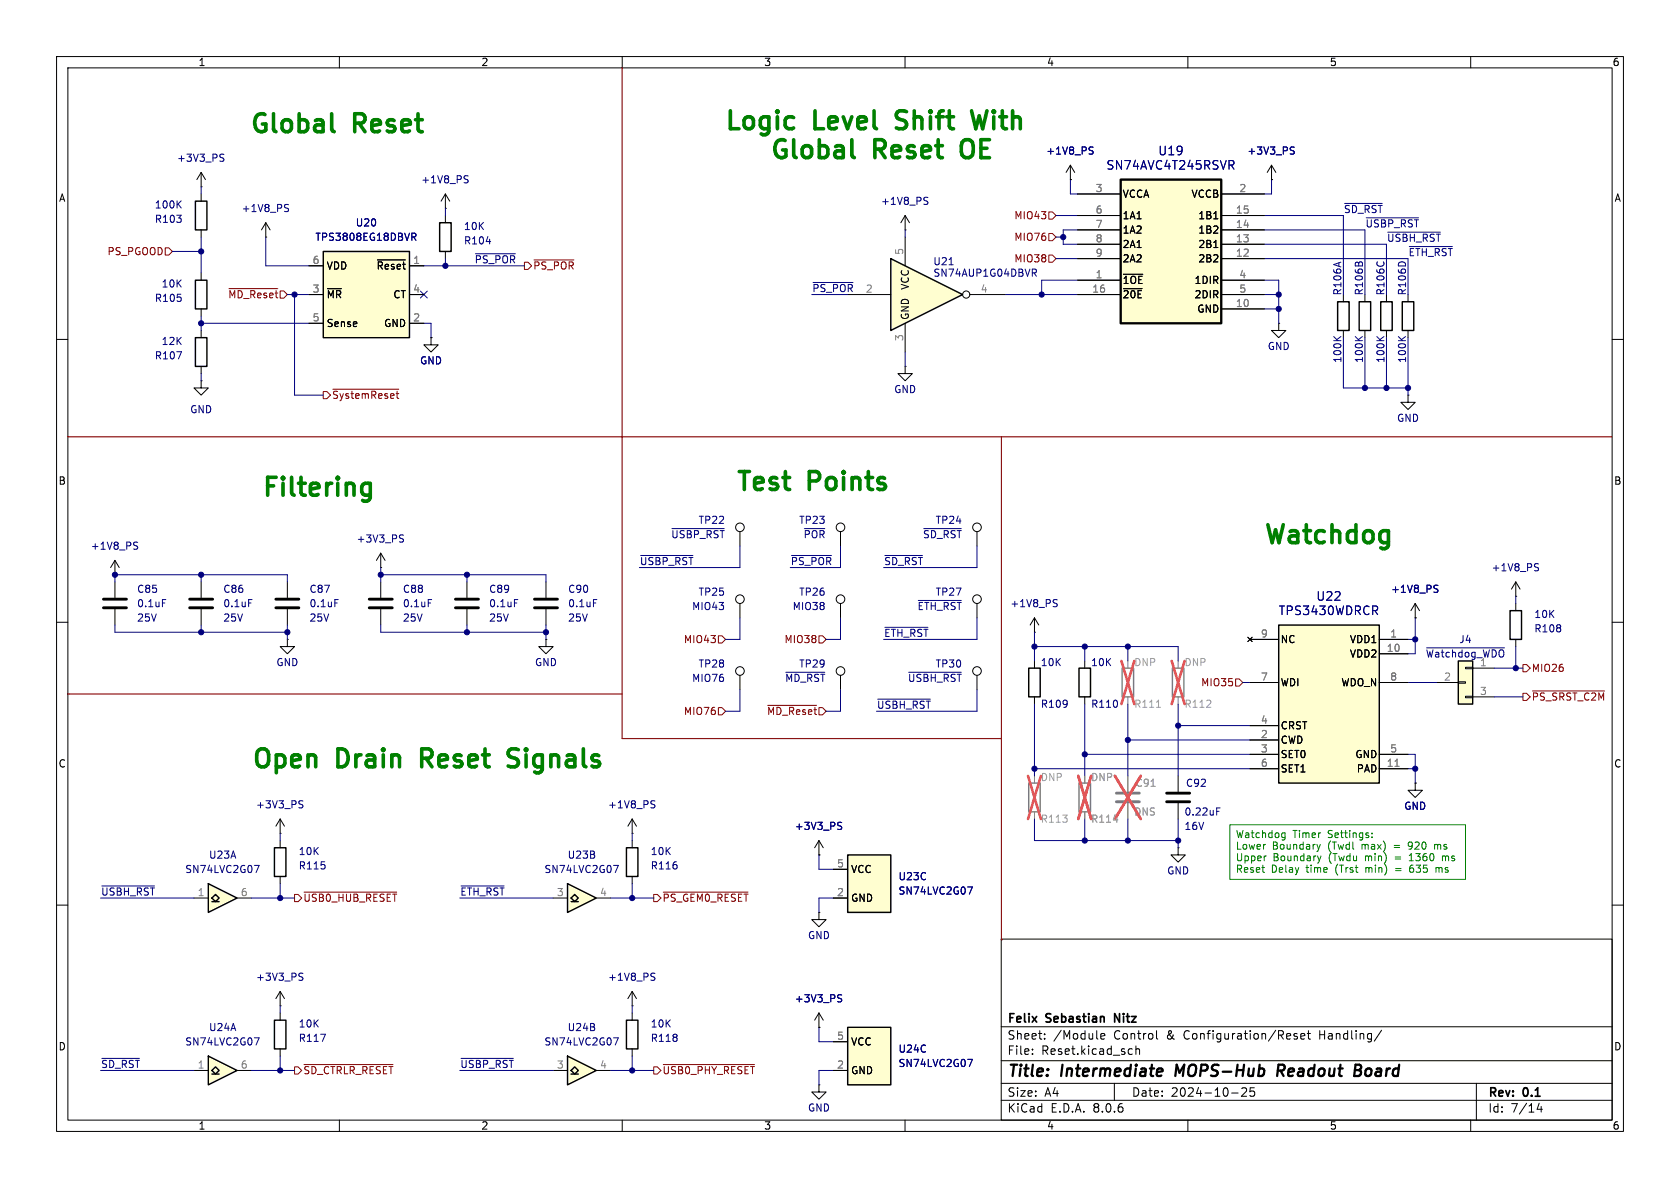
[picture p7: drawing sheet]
<svg xmlns="http://www.w3.org/2000/svg" width="297mm" height="210mm" viewBox="0 0 297 210" stroke-linecap="round" stroke-linejoin="round" font-family="sans-serif">
<defs><g id="words">
<g font-size="4.4" fill="#008000">
<text x="127.7" y="23.9">Logic</text>
<text x="144" y="23.9">Level</text>
<text x="159.8" y="23.9">Shift</text>
<text x="174.5" y="23.9">With</text>
<text x="43.8" y="24.4">Global</text>
<text x="62.6" y="24.4">Reset</text>
<text x="135.7" y="29">Global</text>
<text x="154.5" y="29">Reset</text>
<text x="171.2" y="29">OE</text>
<text x="45.9" y="88.7">Filtering</text>
<text x="129.7" y="87.6">Test</text>
<text x="143" y="87.6">Points</text>
<text x="223.1" y="97">Watchdog</text>
<text x="44.1" y="136.7">Open</text>
<text x="59.6" y="136.7">Drain</text>
<text x="75.7" y="136.7">Reset</text>
<text x="92.4" y="136.7">Signals</text>
</g>
<g font-size="2.8">
<text x="178" y="190.9">Title:</text>
<text x="187.7" y="190.9">Intermediate</text>
<text x="208.7" y="190.9">MOPS-Hub</text>
<text x="227.4" y="190.9">Readout</text>
<text x="241.9" y="190.9">Board</text>
</g>
<g font-size="2.1" fill="#000084">
<text x="204.7" y="27.7">U19</text>
<text x="195.5" y="30.2">SN74AVC4T245RSVR</text>
<text x="232.6" y="106.4">U22</text>
<text x="226" y="108.9">TPS3430WDRCR</text>
</g>
<g font-size="2.1">
<text x="178" y="184">Sheet:</text>
<text x="178" y="181.2">Felix</text>
<text x="185" y="181.2">Sebastian</text>
<text x="186.2" y="184">/Module</text>
<text x="197" y="184">Control</text>
<text x="197.7" y="181.2">Nitz</text>
<text x="206.4" y="184">&amp;</text>
<text x="209.6" y="184">Configuration/Reset</text>
<text x="233.6" y="184">Handling/</text>
<text x="178" y="186.7">File:</text>
<text x="184.1" y="186.7">Reset.kicad_sch</text>
<text x="178" y="196.9">KiCad</text>
<text x="178" y="194.1">Size:</text>
<text x="184.7" y="194.1">A4</text>
<text x="185.7" y="196.9">E.D.A.</text>
<text x="193.3" y="196.9">8.0.6</text>
<text x="200" y="194.1">Date:</text>
<text x="207" y="194.1">2024-10-25</text>
<text x="263" y="194.3">Rev:</text>
<text x="263" y="196.9">Id:</text>
<text x="267.1" y="196.9">7/14</text>
<text x="269.4" y="194.3">0.1</text>
</g>
<g font-size="1.8">
<text x="35" y="11.9">1</text>
<text x="85" y="11.9">2</text>
<text x="135" y="11.9">3</text>
<text x="185" y="11.9">4</text>
<text x="235" y="11.9">5</text>
<text x="285" y="11.9">6</text>
<text x="10.3" y="35.9">A</text>
<text x="198.4" y="35.2">VCCA</text>
<text x="210.5" y="35.2">VCCB</text>
<text x="285.3" y="35.9">A</text>
<text x="198.4" y="39">1A1</text>
<text x="198.4" y="41.5">1A2</text>
<text x="211.8" y="41.5">1B2</text>
<text x="211.8" y="39">1B1</text>
<text x="57.7" y="47.9">VDD</text>
<text x="66.5" y="47.9">~{Reset}</text>
<text x="198.4" y="44">2A1</text>
<text x="198.4" y="46.6">2A2</text>
<text x="211.8" y="46.6">2B2</text>
<text x="211.8" y="44">2B1</text>
<text x="57.7" y="52.9">~{MR}</text>
<text x="69.4" y="52.9">CT</text>
<text x="160.9" y="51.3" transform="rotate(-90 160.9 51.3)">VCC</text>
<text x="198.4" y="50.4">~{1OE}</text>
<text x="198.4" y="52.9">~{20E}</text>
<text x="211.1" y="50.4">1DIR</text>
<text x="211.1" y="52.9">2DIR</text>
<text x="57.7" y="58">Sense</text>
<text x="67.8" y="58">GND</text>
<text x="160.9" y="56.6" transform="rotate(-90 160.9 56.6)">GND</text>
<text x="211.6" y="55.5">GND</text>
<text x="10.3" y="85.9">B</text>
<text x="285.3" y="85.9">B</text>
<text x="226.3" y="113.9">NC</text>
<text x="238.5" y="113.9">VDD1</text>
<text x="238.5" y="116.4">VDD2</text>
<text x="226.3" y="121.5">WDI</text>
<text x="237" y="121.5">WDO_N</text>
<text x="226.3" y="131.7">CWD</text>
<text x="226.3" y="129.1">CRST</text>
<text x="10.3" y="135.9">C</text>
<text x="226.3" y="134.2">SET0</text>
<text x="226.3" y="136.8">SET1</text>
<text x="239.5" y="134.2">GND</text>
<text x="239.8" y="136.8">PAD</text>
<text x="285.3" y="135.9">C</text>
<text x="150.4" y="154.5">VCC</text>
<text x="150.4" y="159.6">GND</text>
<text x="10.3" y="185.9">D</text>
<text x="150.4" y="185">VCC</text>
<text x="285.3" y="185.9">D</text>
<text x="150.4" y="190.1">GND</text>
<text x="35" y="199.9">1</text>
<text x="85" y="199.9">2</text>
<text x="135" y="199.9">3</text>
<text x="185" y="199.9">4</text>
<text x="235" y="199.9">5</text>
<text x="285" y="199.9">6</text>
</g>
<g font-size="1.8" fill="#000084">
<text x="31.2" y="28.8">+3V3_PS</text>
<text x="184.9" y="27.5">+1V8_PS</text>
<text x="220.4" y="27.5">+3V3_PS</text>
<text x="74.4" y="32.6">+1V8_PS</text>
<text x="27.3" y="37.1">100K</text>
<text x="42.6" y="37.7">+1V8_PS</text>
<text x="81.9" y="40.9">10K</text>
<text x="155.7" y="36.4">+1V8_PS</text>
<text x="55.7" y="42.8">TPS3808EG18DBVR</text>
<text x="164.9" y="47.1">U21</text>
<text x="28.5" y="51">10K</text>
<text x="164.9" y="49.1">SN74AUP1G04DBVR</text>
<text x="28.5" y="61.2">12K</text>
<text x="74.2" y="64.6">GND</text>
<text x="224" y="62.1">GND</text>
<text x="237.3" y="64.3" transform="rotate(-90 237.3 64.3)">100K</text>
<text x="241.1" y="64.3" transform="rotate(-90 241.1 64.3)">100K</text>
<text x="245" y="64.3" transform="rotate(-90 245 64.3)">100K</text>
<text x="248.8" y="64.3" transform="rotate(-90 248.8 64.3)">100K</text>
<text x="158" y="69.7">GND</text>
<text x="33.5" y="73.3">GND</text>
<text x="246.9" y="74.8">GND</text>
<text x="118.6" y="95.4">~{USBP_RST}</text>
<text x="142" y="95.4">~{POR}</text>
<text x="163.1" y="95.4">~{SD_RST}</text>
<text x="16" y="97.4">+1V8_PS</text>
<text x="62.9" y="96.1">+3V3_PS</text>
<text x="263.6" y="101.2">+1V8_PS</text>
<text x="24.1" y="107.5">0.1uF</text>
<text x="39.4" y="107.5">0.1uF</text>
<text x="54.6" y="107.5">0.1uF</text>
<text x="71.1" y="107.5">0.1uF</text>
<text x="86.4" y="107.5">0.1uF</text>
<text x="100.3" y="107.5">0.1uF</text>
<text x="178.5" y="107.5">+1V8_PS</text>
<text x="245.8" y="105">+1V8_PS</text>
<text x="122.3" y="108.1">MIO43</text>
<text x="140" y="108.1">MIO38</text>
<text x="162.1" y="108.1">~{ETH_RST}</text>
<text x="271.2" y="109.4">10K</text>
<text x="48.8" y="118">GND</text>
<text x="94.5" y="118">GND</text>
<text x="183.9" y="118">10K</text>
<text x="192.8" y="118">10K</text>
<text x="252" y="116.4">~{Watchdog_WDO}</text>
<text x="122.3" y="120.8">MIO76</text>
<text x="138.7" y="120.8">~{MD_RST}</text>
<text x="160.4" y="120.8">~{USBH_RST}</text>
<text x="45.2" y="143.1">+3V3_PS</text>
<text x="107.4" y="143.1">+1V8_PS</text>
<text x="248.2" y="143.4">GND</text>
<text x="140.4" y="146.9">+3V3_PS</text>
<text x="209.3" y="144.4">0.22uF</text>
<text x="32.6" y="154.5">SN74LVC2G07</text>
<text x="52.7" y="151.4">10K</text>
<text x="96.1" y="154.5">SN74LVC2G07</text>
<text x="114.9" y="151.4">10K</text>
<text x="206.2" y="154.8">GND</text>
<text x="158.7" y="158.3">SN74LVC2G07</text>
<text x="142.7" y="166.2">GND</text>
<text x="45.2" y="173.6">+3V3_PS</text>
<text x="107.4" y="173.6">+1V8_PS</text>
<text x="140.4" y="177.4">+3V3_PS</text>
<text x="32.6" y="185">SN74LVC2G07</text>
<text x="52.7" y="181.8">10K</text>
<text x="96.1" y="185">SN74LVC2G07</text>
<text x="114.9" y="181.8">10K</text>
<text x="158.7" y="188.8">SN74LVC2G07</text>
<text x="142.7" y="196.7">GND</text>
</g>
<g font-size="1.8" fill="#808080">
<text x="193.6" y="34">3</text>
<text x="219" y="34">2</text>
<text x="193.6" y="37.8">6</text>
<text x="193.6" y="40.4">7</text>
<text x="218.4" y="40.4">14</text>
<text x="218.4" y="37.8">15</text>
<text x="55.2" y="46.7">6</text>
<text x="73" y="46.7">1</text>
<text x="159.8" y="45.2" transform="rotate(-90 159.8 45.2)">5</text>
<text x="193.6" y="42.9">8</text>
<text x="193.6" y="45.5">9</text>
<text x="218.4" y="45.5">12</text>
<text x="218.4" y="42.9">13</text>
<text x="55.2" y="51.8">3</text>
<text x="73" y="51.8">4</text>
<text x="173.3" y="51.8">4</text>
<text x="193" y="51.8">16</text>
<text x="193.6" y="49.3">1</text>
<text x="219" y="49.3">4</text>
<text x="219" y="51.8">5</text>
<text x="55.2" y="56.9">5</text>
<text x="73" y="56.9">2</text>
<text x="218.4" y="54.4">10</text>
<text x="159.8" y="60.4" transform="rotate(-90 159.8 60.4)">3</text>
<text x="222.8" y="112.8">9</text>
<text x="245.7" y="112.8">1</text>
<text x="245.1" y="115.3">10</text>
<text x="261.5" y="117.9">1</text>
<text x="222.8" y="120.4">7</text>
<text x="245.7" y="120.4">8</text>
<text x="255.2" y="120.4">2</text>
<text x="261.5" y="122.9">3</text>
<text x="222.8" y="130.6">2</text>
<text x="222.8" y="128">4</text>
<text x="222.8" y="133.1">3</text>
<text x="222.8" y="135.6">6</text>
<text x="245.1" y="135.6">11</text>
<text x="245.7" y="133.1">5</text>
<text x="147.9" y="153.4">5</text>
<text x="34.9" y="158.5">1</text>
<text x="42.5" y="158.5">6</text>
<text x="98.4" y="158.5">3</text>
<text x="106" y="158.5">4</text>
<text x="147.9" y="158.5">2</text>
<text x="147.9" y="183.9">5</text>
<text x="34.9" y="189">1</text>
<text x="42.5" y="189">6</text>
<text x="98.4" y="189">3</text>
<text x="106" y="189">4</text>
<text x="147.9" y="189">2</text>
</g>
<g font-size="1.8" fill="#000080">
<text x="27.3" y="39.6">R103</text>
<text x="62.8" y="40.2">U20</text>
<text x="237.5" y="37.8">~{SD_RST}</text>
<text x="241.3" y="40.3">~{USBP_RST}</text>
<text x="81.9" y="43.4">R104</text>
<text x="83.8" y="46.6">~{PS_POR}</text>
<text x="245.1" y="42.8">~{USBH_RST}</text>
<text x="248.9" y="45.4">~{ETH_RST}</text>
<text x="27.3" y="53.6">R105</text>
<text x="143.5" y="51.7">~{PS_POR}2</text>
<text x="237.3" y="52.3" transform="rotate(-90 237.3 52.3)">R106A</text>
<text x="241.1" y="52.3" transform="rotate(-90 241.1 52.3)">R106B</text>
<text x="245" y="52.3" transform="rotate(-90 245 52.3)">R106C</text>
<text x="248.8" y="52.3" transform="rotate(-90 248.8 52.3)">R106D</text>
<text x="27.3" y="63.7">R107</text>
<text x="123.4" y="92.8">TP22</text>
<text x="141.2" y="92.8">TP23</text>
<text x="165.3" y="92.8">TP24</text>
<text x="113" y="100">~{USBP_RST}</text>
<text x="139.7" y="100">~{PS_POR}</text>
<text x="156.2" y="100">~{SD_RST}</text>
<text x="24.1" y="105">C85</text>
<text x="39.4" y="105">C86</text>
<text x="54.6" y="105">C87</text>
<text x="71.1" y="105">C88</text>
<text x="86.4" y="105">C89</text>
<text x="100.3" y="105">C90</text>
<text x="123.4" y="105.5">TP25</text>
<text x="141.2" y="105.5">TP26</text>
<text x="165.3" y="105.5">TP27</text>
<text x="24.1" y="110.1">25V</text>
<text x="39.4" y="110.1">25V</text>
<text x="54.6" y="110.1">25V</text>
<text x="71.1" y="110.1">25V</text>
<text x="86.4" y="110.1">25V</text>
<text x="100.3" y="110.1">25V</text>
<text x="156.2" y="112.7">~{ETH_RST}</text>
<text x="257.9" y="113.9">J4</text>
<text x="271.2" y="112">R108</text>
<text x="123.4" y="118.2">TP28</text>
<text x="141.2" y="118.2">TP29</text>
<text x="165.3" y="118.2">TP30</text>
<text x="154.9" y="125.4">~{USBH_RST}</text>
<text x="183.9" y="125.3">R109</text>
<text x="192.8" y="125.3">R110</text>
<text x="209.6" y="139.3">C92</text>
<text x="209.3" y="146.9">16V</text>
<text x="36.8" y="152">U23A</text>
<text x="52.7" y="153.9">R115</text>
<text x="100.3" y="152">U23B</text>
<text x="114.9" y="153.9">R116</text>
<text x="158.7" y="155.8">U23C</text>
<text x="17.8" y="158.4">~{USBH_RST}</text>
<text x="81.3" y="158.4">~{ETH_RST}</text>
<text x="36.8" y="182.5">U24A</text>
<text x="52.7" y="184.4">R117</text>
<text x="100.3" y="182.5">U24B</text>
<text x="114.9" y="184.4">R118</text>
<text x="17.8" y="188.9">~{SD_RST}</text>
<text x="81.3" y="188.9">~{USBP_RST}</text>
<text x="158.7" y="186.3">U24C</text>
</g>
<g font-size="1.8" fill="#800000">
<text x="179.2" y="39">MIO43</text>
<text x="18.9" y="45.3">PS_PGOOD</text>
<text x="94.2" y="47.9">~{PS_POR}</text>
<text x="179.2" y="46.6">MIO38</text>
<text x="179.2" y="42.8">MIO76</text>
<text x="40.2" y="52.9">~{MD_Reset}</text>
<text x="58.6" y="70.7">~{SystemReset}</text>
<text x="120.8" y="113.9">MIO43</text>
<text x="138.6" y="113.9">MIO38</text>
<text x="270.7" y="119">MIO26</text>
<text x="212.2" y="121.5">MIO35</text>
<text x="270.7" y="124.1">~{PS_SRST_C2M}</text>
<text x="120.8" y="126.6">MIO76</text>
<text x="135.5" y="126.6">~{MD_Reset}</text>
<text x="53.5" y="159.6">~{USB0_HUB_RESET}</text>
<text x="117" y="159.6">~{PS_GEM0_RESET}</text>
<text x="53.5" y="190.1">~{SD_CTRLR_RESET}</text>
<text x="117" y="190.1">~{USB0_PHY_RESET}</text>
</g>
<g font-size="1.8" fill="#a1a1a1">
<text x="200.4" y="118">DNP</text>
<text x="209.3" y="118">DNP</text>
<text x="183.9" y="138.3">DNP</text>
<text x="192.8" y="138.3">DNP</text>
<text x="200.4" y="144.4">DNS</text>
</g>
<g font-size="1.8" fill="#9f9f9f">
<text x="200.4" y="125.3">R111</text>
<text x="209.3" y="125.3">R112</text>
<text x="200.7" y="139.3">C91</text>
<text x="183.9" y="145.6">R113</text>
<text x="192.8" y="145.6">R114</text>
</g>
<g font-size="1.8" fill="#008000">
<text x="218.4" y="148.5">Watchdog</text>
<text x="228.6" y="148.5">Timer</text>
<text x="234.9" y="148.5">Settings:</text>
<text x="218.4" y="150.5">Lower</text>
<text x="218.4" y="152.6">Upper</text>
<text x="218.4" y="154.6">Reset</text>
<text x="224.7" y="154.6">Delay</text>
<text x="224.9" y="150.5">Boundary</text>
<text x="225.1" y="152.6">Boundary</text>
<text x="231.1" y="154.6">time</text>
<text x="234.9" y="150.5">(Twdl</text>
<text x="235" y="152.6">(Twdu</text>
<text x="236.3" y="154.6">(Trst</text>
<text x="241" y="150.5">max)</text>
<text x="241.6" y="152.6">min)</text>
<text x="241.9" y="154.6">min)</text>
<text x="246.9" y="150.5">=</text>
<text x="247.1" y="152.6">=</text>
<text x="249.6" y="150.5">920</text>
<text x="249.8" y="152.6">1360</text>
<text x="250.1" y="154.6">635</text>
<text x="254.4" y="150.5">ms</text>
<text x="254.9" y="154.6">ms</text>
<text x="255.8" y="152.6">ms</text>
</g>
</g></defs>
<g fill="none" stroke="#000" stroke-width=".18">
<path d="M10 10h277v190h-277zM12 12h273v186h-273zM60 10v2M110 10v2M160 10v2M210 10v2M260 10v2M10 60h2M285 60h2M10 110h2M285 110h2M10 160h2"/>
<path d="M285 160h2M177 166h108v32h-108zM60 198v2M110 198v2M160 198v2M177 194.5h108M177 191.5h108M177 187.5h108M177 181.5h108M182.5 186.3v.1M182.5 185.5v.1M184.7 183.6v.1"/>
<path d="M184.7 182.8v.1M194.6 183.2l.7-.1-.1-.3-.4-.1-.2 .2 .1 .7h.5M197 191.5v3M199.7 185.4l.5 .1M200.2 186.3l-.5 .1M200.8 185.5l.2-.1 .4 .1 .1 .9M200.8 184.9v1.5M204.5 182.2v1.3l.2 .2M210 198v2M217.7 193.2h1.2M219.5 192.4l.6-.1 .2 .1 .1 .3-.9 1.1h.9M221.7 192.3h-.7v.7l.2-.1h.5l.1 .3-.1 .5-.2 .1-.5-.1"/>
<path d="M229.3 182.8l-.3-.1-.3 .2 .1 .2 .5 .2v.3h-.6M230 183.2l.7-.1-.1-.3-.4-.1-.2 .2v.7h.6M231.1 182.7h.6M231.3 182.2v1.3l.4 .2M244.2 182.1l-1.2 2M260 198v2M261 191.5v6.5M272.1 195l-.4 1.1h1M272.5 195.6v1"/>
</g>
<path d="M205.3 188.9l.2 .1v.4l-1 .1M205.3 190.1l-.2 .1M208 188.2l-.2 2M226.4 189.3l.5 .9M226.8 188.2h-.8l-.2 2M226.9 189.2l-1 .1M239.5 189.2h.7M239.6 188.2h.7a.49 .49 0 0 1 .3 .5 .49 .49 0 0 1-.4 .5M240.2 189.2l.3 .1a.58 .58 0 0 1-.3 .9h-.8" fill="none" stroke="#000" stroke-width=".4"/>
<path d="M197.1 180.7v-1.5l.8 1.5" fill="none" stroke="#000" stroke-width=".3"/>
<g fill="#fffed0">
<path d="M37.5 189.9h1.2z"/>
<path d="M36.8 186.7l5.1 2.5-5.1 2.6z"/>
<path d="M37.5 189.2l.6-.6 .6 .6-.6 .7z"/>
</g>
<path d="M48.5 149.9h2v5h-2zM36.8 186.7l5.1 2.5-5.1 2.6zM37.5 189.2l.6-.6 .6 .6-.6 .7zM37.5 189.9h1.2" fill="none" stroke="#000" stroke-width=".25"/>
<g fill="none" stroke="#000" stroke-width=".18">
<path d="M226.1 57.2v1.2h1.2l-1.2 1.3-1.3-1.3h1.3M226.1 57.2h.1M250.2 109.2h.1M250.2 106.7l-.8 1.3M250.2 106.7v2.5M250.2 106.7l.8 1.3M268 105.4h.1M268 102.9l-.8 1.2M268 102.9v2.5M268 102.9l.7 1.2M49.5 147.3h.1M49.5 144.8l-.7 1.3"/>
<path d="M49.5 144.8v2.5M49.5 148.6v1.3M49.5 154.9v1.3M49.5 144.8l.8 1.3M34.3 189.2h2.5M41.9 189.2h2.5"/>
</g>
<path d="M271.5 99.6l.5 .1M253.7 104.1l.4 .1 .1 .3-.2 .2h-.3M253.7 103.4l.5 .1M271.5 100.2l.4 .2 .1 .3-.3 .2h-.3M53.1 142.2l.3 .1 .2 .3-.3 .2h-.3M53.1 141.5l.5 .1M45 183.5h.8l-.5 1.2" fill="none" stroke="#000084" stroke-width=".18"/>
<g fill="#fffed0">
<path d="M101 159.4h1.2z"/>
<path d="M100.3 156.2l5.1 2.6-5.1 2.5z"/>
<path d="M101 158.8l.6-.7 .6 .7-.6 .6z"/>
</g>
<path d="M236.5 53.3h2v5.1h-2zM240.3 53.3h2v5.1h-2zM181.9 118.1h2v5.1h-2zM267 108h2v5h-2zM100.3 156.2l5.1 2.6-5.1 2.5zM101 158.8l.6-.7 .6 .7-.6 .6zM101 159.4h1.2M48.5 180.3h2v5.1h-2z" fill="none" stroke="#000" stroke-width=".25"/>
<g fill="none" stroke="#000" stroke-width=".18">
<path d="M189.2 31.8h.1M189.2 29.2l.8 1.3M189.2 29.2v2.6M189.2 29.2l-.7 1.3M237.5 52.1v1.2M237.5 58.4v1.3M241.3 52.1v1.2M241.3 58.4v1.3M182.9 111.8h.1M182.9 109.2l-.8 1.3M182.9 109.2v2.6M182.9 116.8v1.3"/>
<path d="M182.9 109.2l.7 1.3M268 106.7v1.3M268 113v1.3M182.9 123.2v1.3M97.8 158.8h2.5M105.4 158.8h2.5M49.5 177.8h.1M49.5 175.3l-.7 1.2M49.5 175.3v2.5M49.5 179.1v1.2M49.5 175.3l.8 1.2M49.5 185.4v1.3"/>
</g>
<path d="M192.8 26.6l.3 .1 .2 .3-.3 .2h-.3M192.8 26h.5M235.8 59.5l.7 .7M237.1 59.5l-.8 .5M239.6 59.5l.7 .7M240.9 59.5l-.8 .5M186.4 106.6l.4 .1 .1 .3-.2 .3h-.3M186.4 106l.5 .1M108.5 153h.8l-.5 1.2M53.1 172.6l.3 .2 .2 .3-.3 .2h-.3M53.1 172l.5 .1" fill="none" stroke="#000084" stroke-width=".18"/>
<path d="M239.7 46.4h.4M240.3 46.4l.1-.1 .4 .1M56.7 182.8h.8l-.5 1.3" fill="none" stroke="#000080" stroke-width=".18"/>
<g fill="#fffed0">
<path d="M101 189.9h1.2z"/>
<path d="M100.3 186.7l5.1 2.5-5.1 2.6z"/>
<path d="M101 189.2l.6-.6 .6 .6-.6 .7z"/>
</g>
<path d="M247.9 53.3h2v5.1h-2zM100.3 186.7l5.1 2.5-5.1 2.6zM101 189.2l.6-.6 .6 .6-.6 .7zM101 189.9h1.2" fill="none" stroke="#000" stroke-width=".25"/>
<g fill="none" stroke="#000" stroke-width=".18">
<path d="M248.9 52.1v1.2M248.9 58.4v1.3M172.7 94v2.5M172.7 106.7v2.5M172.7 119.4v2.5M97.8 189.2h2.5M105.4 189.2h2.5"/>
<circle cx="172.7" cy="93.2" r=".76"/>
<circle cx="172.7" cy="105.9" r=".76"/>
<circle cx="172.7" cy="118.6" r=".76"/>
</g>
<path d="M247.2 59.5l.7 .7M248.5 59.5l-.7 .5M163.3 93.4h6.6M160.6 118.8h9.3M162.3 106.1h7.6M108.5 183.5h.8l-.5 1.2" fill="none" stroke="#000084" stroke-width=".18"/>
<g fill="#fffed0">
<path d="M37.5 159.4h1.2z"/>
<path d="M36.8 156.2l5.1 2.6-5.1 2.5z"/>
<path d="M37.5 158.8l.6-.7 .6 .7-.6 .6z"/>
</g>
<path d="M34.5 49.5h2.1v5.1h-2.1zM244.1 53.3h2v5.1h-2zM36.8 156.2l5.1 2.6-5.1 2.5zM37.5 158.8l.6-.7 .6 .7-.6 .6zM37.5 159.4h1.2" fill="none" stroke="#000" stroke-width=".25"/>
<path d="M35.6 48.3v1.2M35.6 54.6v1.3M245.1 52.1v1.2M245.1 58.4v1.3M34.3 158.8h2.5M41.9 158.8h2.5" fill="none" stroke="#000" stroke-width=".18"/>
<path d="M243.4 59.5l.7 .7M244.7 59.5l-.8 .5M45 153h.8l-.5 1.2" fill="none" stroke="#000084" stroke-width=".18"/>
<path d="M157.5 45.7l12.7 6.4-12.7 6.3z" fill="#fffed0"/>
<path d="M34.5 59.7h2.1v5.1h-2.1zM157.5 45.7l12.7 6.4-12.7 6.3z" fill="none" stroke="#000" stroke-width=".25"/>
<g fill="none" stroke="#000" stroke-width=".18">
<path d="M160 38.1v2.5M160 38.1l-.7 1.3M160 38.1l.8 1.3M224.8 31.8h.1M224.8 29.2l-.8 1.3M224.8 29.2v2.6M224.8 29.2l.8 1.3M35.6 58.4v1.3M149.9 52.1h7.6M160 40.6h.1M160 41.9v5.1M160 57.2v5"/>
<path d="M171.4 52.1h6.4M35.6 67.3v1.3h1.2l-1.2 1.3-1.3-1.3h1.3M35.6 67.3h.1M35.6 64.8v1.2M248.9 69.9v1.2h1.3l-1.3 1.3-1.3-1.3h1.3M248.9 69.9h.1"/>
<circle cx="170.8" cy="52.1" r=".63"/>
</g>
<path d="M167.8 46.8h.7M31.2 62.2h.9l-.6 1.2" fill="none" stroke="#000080" stroke-width=".18"/>
<path d="M163.6 35.5l.3 .1 .1 .3-.2 .2h-.3M163.6 34.9h.4M228.3 26.6l.4 .1 .1 .3-.2 .2h-.3M228.3 26h.5M182.5 47.6h.5l.2 .2-.1 .4h-.6M182.8 48.2l.4 .6" fill="none" stroke="#000084" stroke-width=".18"/>
<path d="M198.1 31.8h17.8v25.4h-17.8z" fill="#fffed0"/>
<path d="M198.1 31.8h17.8v25.4h-17.8z" fill="none" stroke="#000" stroke-width=".41"/>
<g fill="none" stroke="#000" stroke-width=".18">
<path d="M190.5 38.1h7.6M190.5 34.3h7.6M214.6 38.7h.7M215.9 38.1h7.6M215.9 34.3h7.6M190.5 49.5h7.6M190.5 45.7h7.6M190.5 43.2h7.6M190.5 40.6h7.6M190.5 52.1h7.6M198.6 48.5h3.4M198.6 51h3.3"/>
<path d="M214.6 43.8h.7M215.9 49.5h7.6M215.9 54.6h7.6M215.9 45.7h7.6M215.9 43.2h7.6M215.9 40.6h7.6M215.9 52.1h7.6"/>
</g>
<path d="M217.3 28.4h.6l.2 .3-.1 .4-.7 .1M217.6 29.2l.5 .7" fill="none" stroke="#000084" stroke-width=".18"/>
<path d="M197.4 141.7h4M197.4 140.2h4" fill="none" stroke="#808080" stroke-width=".51"/>
<path d="M199.4 137.2v2.8M199.4 142v2.8" fill="none" stroke="#808080" stroke-width=".18"/>
<path d="M203.5 139h.7" fill="none" stroke="#9f9f9f" stroke-width=".18"/>
<path d="M197.1 137.2l4.6 7.6M201.7 137.2l-4.6 7.6" fill="none" stroke="#e65255" stroke-width=".46"/>
<path d="M57.1 44.5h15.3v15.2h-15.3z" fill="#fffed0"/>
<path d="M57.1 44.5h15.3v15.2h-15.3z" fill="none" stroke="#000" stroke-width=".25"/>
<g fill="none" stroke="#000" stroke-width=".18">
<path d="M54.6 47h2.5M54.6 57.2h2.5M54.6 52.1h2.5M57.9 51h2.5M66.7 45.9h5M72.4 47h2.5M72.4 57.2h2.5M72.4 52.1h2.5M76.2 59.7v1.3h1.3l-1.3 1.2-1.3-1.2h1.3M76.2 59.7h.1M144.8 151.1h.1M144.8 148.6l-.8 1.3"/>
<path d="M144.8 148.6v2.5M144.8 148.6l.7 1.3"/>
</g>
<path d="M72.8 41.2h.5l.2 .3-.1 .3-.6 .1M73.1 41.9l.4 .6M148.3 146l.4 .1 .1 .3-.2 .2h-.3M148.3 145.4h.5" fill="none" stroke="#000084" stroke-width=".18"/>
<path d="M149.9 151.1h7.6v10.2h-7.6z" fill="#fffed0"/>
<path d="M34.5 35.6h2.1v5h-2.1zM149.9 151.1h7.6v10.2h-7.6z" fill="none" stroke="#000" stroke-width=".25"/>
<g fill="none" stroke="#000" stroke-width=".18">
<path d="M35.6 33h.1M35.6 30.5l-.8 1.3M35.6 30.5v2.5M35.6 34.3v1.3M35.6 30.5l.7 1.3M35.6 40.6v1.3M148.6 119.4v2.5M147.3 158.8h2.6M147.3 153.7h2.6M144.8 161.3v1.3h1.2l-1.2 1.2-1.3-1.2h1.3M144.8 161.3h.1M144.8 179.1l-.8 1.2"/>
<path d="M144.8 179.1v2.5M144.8 179.1l.7 1.2M144.8 181.6h.1M144.8 191.8v1.2h1.2l-1.2 1.3-1.3-1.3h1.3M144.8 191.8h.1"/>
<circle cx="148.6" cy="118.6" r=".76"/>
</g>
<path d="M31.5 36l.5 .8M32 35.5l-.7 .7M39.1 27.9l.4 .1 .1 .3-.3 .2h-.3M39.1 27.2l.5 .1M138.9 118.8h6.9M171.1 156.8h.8l-.5 1.3M148.3 176.4l.4 .2 .1 .3-.2 .2h-.3M148.3 175.8l.5 .1" fill="none" stroke="#000084" stroke-width=".18"/>
<path d="M149.9 181.6h7.6v10.2h-7.6z" fill="#fffed0"/>
<path d="M77.7 39.4h2.1v5.1h-2.1zM190.8 118.1h2v5.1h-2zM110.7 180.3h2.1v5.1h-2.1zM149.9 181.6h7.6v10.2h-7.6z" fill="none" stroke="#000" stroke-width=".25"/>
<g fill="none" stroke="#000" stroke-width=".18">
<path d="M47 39.4l-.8 1.2M47 39.4v2.5M47 39.4l.8 1.2M78.7 36.8h.1M78.7 34.3v2.5M78.7 38.1v1.3M78.7 34.3l-.7 1.3M78.7 34.3l.8 1.3M47 41.9h.1M78.7 44.5v1.2M160 64.8v1.2h1.3l-1.3 1.3-1.3-1.3h1.3M160 64.8h.1"/>
<path d="M20.3 99.1l-.7 1.2M20.3 99.1v2.5M20.3 99.1l.8 1.2M130.8 94v2.5M148.6 94v2.5M20.3 101.6h.1M20.3 102.9v2.8M20.3 107.7v2.8M130.8 106.7v2.5M148.6 106.7v2.5M191.8 116.8v1.3M191.8 123.2v1.3"/>
<path d="M250.2 138.4v1.3h1.3l-1.3 1.3-1.3-1.3h1.3M250.2 138.4h.1M111.8 177.8h.1M111.8 175.3v2.5M111.8 179.1v1.2M111.8 175.3l-.8 1.2M111.8 175.3l.7 1.2M111.8 185.4v1.3M147.3 189.2h2.6M147.3 184.2h2.6"/>
<circle cx="130.8" cy="93.2" r=".76"/>
<circle cx="148.6" cy="93.2" r=".76"/>
<circle cx="130.8" cy="105.9" r=".76"/>
<circle cx="148.6" cy="105.9" r=".76"/>
</g>
<path d="M50.5 36.7l.4 .2 .1 .3-.2 .2h-.3M50.5 36.1l.5 .1M82.3 31.7l.3 .1 .2 .3-.3 .2h-.3M82.3 31.1h.5M23.9 96.4l.3 .2 .1 .3-.2 .2h-.3M23.9 95.8l.4 .1M118.8 93.4h9.2M142.2 93.4h3.6M28.7 106h.6M115.3 172.6l.4 .2 .1 .3-.3 .2h-.3M115.3 172l.5 .1M171.1 187.3h.8l-.5 1.2" fill="none" stroke="#000084" stroke-width=".18"/>
<path d="M198.4 118.1h2v5.1h-2zM207.3 118.1h2v5.1h-2zM181.9 138.4h2v5.1h-2zM190.8 138.4h2v5.1h-2z" fill="none" stroke="#808080" stroke-width=".25"/>
<path d="M199.4 116.8v1.3M208.3 116.8v1.3M182.9 137.2v1.2M191.8 137.2v1.2M199.4 123.2v1.3M208.3 123.2v1.3M182.9 143.5v1.3M191.8 143.5v1.3" fill="none" stroke="#808080" stroke-width=".18"/>
<path d="M204.4 125h.8M196.8 144.9h.8" fill="none" stroke="#9f9f9f" stroke-width=".18"/>
<path d="M198.2 116.8l2.3 7.7M200.5 116.8l-2.3 7.7M207.1 116.8l2.3 7.7M209.4 116.8l-2.3 7.7M181.7 137.2l2.3 7.6M184 137.2l-2.3 7.6M190.6 137.2l2.3 7.6M192.9 137.2l-2.3 7.6" fill="none" stroke="#e65255" stroke-width=".46"/>
<path d="M86 42.7h.7" fill="none" stroke="#000080" stroke-width=".18"/>
<path d="M18.3 107.4h4.1M18.3 105.9h4.1" fill="none" stroke="#000" stroke-width=".51"/>
<path d="M226.1 110.5h17.7v27.9h-17.7z" fill="#fffed0"/>
<path d="M226.1 110.5h17.7v27.9h-17.7zM110.7 149.9h2.1v5h-2.1z" fill="none" stroke="#000" stroke-width=".25"/>
<g fill="none" stroke="#000" stroke-width=".18">
<path d="M67.3 97.8l-.8 1.3M67.3 97.8v2.5M67.3 97.8l.8 1.3M35.6 102.9v2.8M35.6 107.7v2.8M50.8 113v1.3h-1.3l1.3 1.3 1.3-1.3h-1.3M50.8 113h.1M67.3 100.3h.1M67.3 102.9v2.8M67.3 107.7v2.8M82.5 102.9v2.8M82.5 107.7v2.8"/>
<path d="M96.5 102.9v2.8M96.5 107.7v2.8M130.8 119.4v2.5M220.6 112.6l.8 .8M221 113h5.1M221.4 112.6l-.8 .8M243.8 113h5.1M243.8 115.6h5.1M208.3 137.2v2.8M221 135.9h5.1M221 130.8h5.1M221 133.4h5.1"/>
<path d="M221 128.3h5.1M221 120.7h5.1M243.8 135.9h5.1M243.8 133.4h5.1M243.8 120.7h5.1M111.8 147.3h.1M111.8 144.8v2.5M111.8 148.6v1.3M111.8 154.9v1.3M111.8 144.8l-.8 1.3M111.8 144.8l.7 1.3M208.3 149.9v1.2h1.2l-1.2 1.3-1.3-1.3h1.3"/>
<path d="M208.3 149.9h.1M208.3 142v2.8"/>
<circle cx="130.8" cy="118.6" r=".76"/>
</g>
<path d="M246.6 135.5h.7" fill="none" stroke="#808080" stroke-width=".18"/>
<path d="M33.5 107.4h4.1M33.5 105.9h4.1M65.3 107.4h4M65.3 105.9h4M80.5 107.4h4.1M80.5 105.9h4.1M94.5 107.4h4.1M94.5 105.9h4.1M206.2 141.7h4.1M206.2 140.2h4.1" fill="none" stroke="#000" stroke-width=".51"/>
<path d="M70.8 95.2l.4 .1 .1 .3-.2 .2h-.3M70.8 94.6h.5M44 106h.6M75.7 106h.6M90.9 106h.7M104.9 106h.6M115.3 142.2l.4 .1 .1 .3-.3 .2h-.3M115.3 141.5l.5 .1M215.1 143.4h.4M215.1 142.8h.6" fill="none" stroke="#000084" stroke-width=".18"/>
<path d="M257.8 116.8h2.5v7.7h-2.5z" fill="#fffed0"/>
<g fill="none" stroke="#000" stroke-width=".18">
<path d="M189.2 31.8h.1M190.5 38.1h7.6M190.5 34.3h7.6M214.6 38.7h.7M215.9 38.1h7.6M215.9 34.3h7.6M224.8 31.8h.1M54.6 52.1h2.5M54.6 47h2.5M54.6 57.2h2.5M57.9 51h2.5M66.7 45.9h5"/>
<path d="M72.4 52.1h2.5M72.4 47h2.5M72.4 57.2h2.5M76.2 59.7h.1M190.5 49.5h7.6M190.5 45.7h7.6M190.5 43.2h7.6M190.5 40.6h7.6M190.5 52.1h7.6M198.6 48.5h3.4M198.6 51h3.3M214.6 43.8h.7"/>
<path d="M215.9 49.5h7.6M215.9 54.6h7.6M215.9 45.7h7.6M215.9 43.2h7.6M215.9 40.6h7.6M215.9 52.1h7.6M50.8 102.9v2.8M50.8 107.7v2.8M96.5 113v1.3h-1.3l1.3 1.3 1.3-1.3h-1.3M96.5 113h.1M220.6 112.6l.8 .8M221 113h5.1"/>
<path d="M221.4 112.6l-.8 .8M243.8 113h5.1M243.8 115.6h5.1M250.2 109.2h.1M259.1 118h1.3v.2h-1.3zM260.3 118.1h3.9M221 120.7h5.1M221 135.9h5.1M221 130.8h5.1M221 133.4h5.1M221 128.3h5.1M243.8 120.7h5.1"/>
<path d="M243.8 135.9h5.1M243.8 133.4h5.1M250.2 138.4h.1M254 120.7h3.8M257.8 120.5h1.3v.3h-1.3zM259.1 123.1h1.2v.2h-1.2zM260.3 123.2h3.9M144.8 151.1h.1M147.3 158.8h2.6M147.3 153.7h2.6M144.8 181.6h.1M147.3 189.2h2.6"/>
<path d="M147.3 184.2h2.6"/>
</g>
<path d="M257.8 116.8h2.5v7.7h-2.5z" fill="none" stroke="#000" stroke-width=".25"/>
<g fill="none" stroke="#000084" stroke-width=".18">
<path d="M192.8 26.6l.3 .1 .2 .3-.3 .2h-.3M192.8 26h.5M217.3 28.4h.6l.2 .3-.1 .4-.7 .1M217.6 29.2l.5 .7M228.3 26.6l.4 .1 .1 .3-.2 .2h-.3M228.3 26h.5M72.8 41.2h.5l.2 .3-.1 .3-.6 .1M73.1 41.9l.4 .6M74.3 51.5l1.2 1.2M75.5 51.5l-1.2 1.2M59.2 106h.6M252.2 114.5h13.8"/>
<path d="M253.7 104.1l.4 .1 .1 .3-.2 .2h-.3M253.7 103.4l.5 .1M148.3 146l.4 .1 .1 .3-.2 .2h-.3M148.3 145.4h.5M171.1 156.8h.8l-.5 1.3M148.3 176.4l.4 .2 .1 .3-.2 .2h-.3M148.3 175.8l.5 .1M171.1 187.3h.8l-.5 1.2"/>
</g>
<path d="M48.8 107.4h4M48.8 105.9h4" fill="none" stroke="#000" stroke-width=".51"/>
<g fill="none" stroke="#800000" stroke-width=".18">
<path d="M185.4 37.5h.7l.6 .6-.6 .6h-.7zM29.2 43.8h.6l.7 .7-.7 .6h-.6zM40.5 51h8.6M92.7 46.4h.6l.7 .6-.7 .6h-.6zM94.4 45.9h7.1M185.4 45.1h.7l.6 .6-.6 .7h-.7zM185.4 41.3h.7l.6 .6-.6 .6h-.7zM57.1 69.2h.7l.6 .7-.6 .6h-.7zM58.8 68.8h11.7M127 112.4h.6l.7 .6-.7 .7h-.6zM144.8 112.4h.6l.6 .6-.6 .7h-.6zM269.2 117.5h.7l.6 .6-.6 .6h-.7z"/>
<path d="M127 125.1h.6l.7 .6-.7 .7h-.6zM135.7 124.7h8.7M218.4 120h.7l.6 .7-.6 .6h-.7zM269.2 122.6h.7l.6 .6-.6 .6h-.7zM270.9 122.1h12.8M52.1 158.1h.6l.6 .7-.6 .6h-.6zM53.8 157.7h16.3M115.6 158.1h.6l.6 .7-.6 .6h-.6zM117.3 157.7h14.9M52.1 188.6h.6l.6 .6-.6 .7h-.6zM53.8 188.2h15.7M115.6 188.6h.6l.6 .6-.6 .7h-.6z"/>
<path d="M117.3 188.2h16.1"/>
</g>
<g fill="none" stroke="#000080" stroke-width=".18">
<path d="M35.6 33v1.3M78.7 36.8v1.3M186.7 38.1h3.8M189.2 31.8v2.5h1.3M223.5 38.1h14v14M224.8 31.8v2.5h-1.3M237.7 36h6.7M241.5 38.5h9.3M30.5 44.5h5.1M35.6 41.9v6.4M35.6 55.9v2.5M35.6 57.2h19"/>
<path d="M47 41.9v5.1h7.6M50.8 52.1h3.8M52.1 52.1v17.8h5M74.9 57.2h1.3v2.5M74.9 47h17.8M78.7 45.7v1.3M84 44.9h7.1M143.5 52.1h6.4M143.7 49.9h7.1M160 40.6v1.3M177.8 52.1h12.7M186.7 45.7h3.8"/>
<path d="M186.7 41.9h1.3M190.5 40.6h-2.5v2.6h2.5M190.5 49.5h-6.4v2.6M223.5 49.5h2.6v7.7M223.5 54.6h2.6M223.5 40.6h17.8v11.5M223.5 43.2h21.6v8.9M223.5 45.7h25.4v6.4M223.5 52.1h2.6M237.5 59.7v8.9h11.4M241.3 59.7v8.9M245.1 59.7v8.9"/>
<path d="M245.3 41h9.3M248.9 59.7v10.2M249.1 43.6h7.7M35.6 66v1.3M160 62.2v2.6M113.3 98.2h9.2M130.8 96.5v3.8h-17.8M139.9 98.2h7.1M148.6 96.5v3.8h-8.9M156.4 98.2h6.7M172.7 96.5v3.8h-16.5M20.3 102.9v-1.3h30.5v1.3"/>
<path d="M20.3 110.5v1.3h30.5M35.6 101.6v1.3M35.6 110.5v1.3M50.8 110.5v2.5M67.3 101.6h29.2v1.3M67.3 110.5v1.3h29.2M67.3 100.3v2.6M82.5 101.6v1.3M82.5 110.5v1.3M96.5 110.5v2.5M130.8 109.2v3.8h-2.5M148.6 109.2v3.8h-2.6"/>
<path d="M156.4 110.9h7.6M172.7 109.2v3.8h-16.5M182.9 114.3h25.4v2.5M182.9 111.8v5M191.8 114.3v2.5M199.4 114.3v2.5M248.9 113h1.3M250.2 109.2v6.4h-1.3M264.2 118.1h5M268 105.4v1.3M268 114.3v3.8M130.8 121.9v3.8h-2.5"/>
<path d="M148.6 121.9v3.8h-2.6M155.2 123.6h9.3M172.7 121.9v3.8h-17.8M182.9 135.9h38.1M182.9 124.5v12.7M191.8 133.4h29.2M191.8 124.5v12.7M199.4 124.5v12.7M199.4 130.8h21.6M208.3 124.5v12.7M208.3 128.3h12.7M219.7 120.7h1.3"/>
<path d="M248.9 133.4h1.3v5M248.9 135.9h1.3M248.9 120.7h5.1M264.2 123.2h5M17.8 158.8h16.5M18 156.6h9.3M44.4 158.8h7.7M49.5 147.3v1.3M49.5 156.2v2.6M81.3 158.8h16.5M81.5 156.6h7.6M107.9 158.8h7.7"/>
<path d="M111.8 147.3v1.3M111.8 156.2v2.6M144.8 151.1v2.6h2.5M147.3 158.8h-2.5v2.5M182.9 144.8v3.8h25.4M191.8 144.8v3.8M199.4 144.8v3.8M208.3 144.8v5.1M49.5 177.8v1.3M111.8 177.8v1.3M17.8 189.2h16.5M18 187.1h6.6"/>
<path d="M44.4 189.2h7.7M49.5 186.7v2.5M81.3 189.2h16.5M81.5 187.1h9.2M107.9 189.2h7.7M111.8 186.7v2.5M144.8 181.6v2.6h2.5M147.3 189.2h-2.5v2.6"/>
</g>
<path d="M171.8 19.6l.7 3.2 .6-2.3M58.8 23.1l.3 .2M150.7 27.7l.3 .2M64.6 85.4h.6l.3 .2M65.5 85.4v2.6a.86 .86 0 0 1-1.1 .6M65.5 87.4l-.3 .1h-.6M89.8 135.4l.5 .2h.7M91.2 132.4h-.8a.77 .77 0 0 0-.6 .7 .77 .77 0 0 0 .6 .8l.6 .1" fill="none" stroke="#008000" stroke-width=".63"/>
<g fill="none" stroke="#008000" stroke-width=".18">
<path d="M217.4 145.8h41.7v9.6h-41.7zM223.7 151.3h.2M226.8 147.2l.4 .1M227.2 147.2v1.1l-.1 .1-.3 .1M227.2 148l-.4 .1M232.8 149.3l.3 .8M232.9 151.3l.3 .9M233.1 150.1l-.1 .3M233.2 152.2l-.1 .3M233.4 149.3l-.3 .8M233.5 151.3l-.3 .9M242.5 147.9v.2"/>
<path d="M242.5 147.3v.1M246.7 153.5h1M246.7 153.9h1M249.1 150.1h.2M249.1 152.2h.8M249.2 148.8l-.2 .3v.3l.2 .2M249.4 151.1l-.3 .2M249.4 153.1a.99 .99 0 0 0-.1 1l.4 .1M249.7 153.4l-.4 .1-.1 .2M253.6 149.3v.8M253.9 153.4v.8M253.9 153.5l.3-.1 .2 .1"/>
<path d="M254 149.3l-.4 .1M255 151.3v.9M255.4 151.3l-.4 .1"/>
</g>
<path d="M110 11.9v118.7h67M11.9 77.2h273.1M177 77.2v88.9M11.9 122.7h98.1M177 166.1h.1" fill="none" stroke="#840000" stroke-width=".2"/>
<path d="M191.8 137.2v1.2M199.4 137.2v2.8M246.6 135.5h.7M191.8 143.5v1.3M199.4 142v2.8" fill="none" stroke="#808080" stroke-width=".18"/>
<path d="M203.5 139h.7M196.8 144.9h.8" fill="none" stroke="#9f9f9f" stroke-width=".18"/>
<path d="M190.6 137.2l2.3 7.6M192.9 137.2l-2.3 7.6M197.1 137.2l4.6 7.6M201.7 137.2l-4.6 7.6" fill="none" stroke="#e65255" stroke-width=".46"/>
<g fill="#000080" stroke="#000080" stroke-width=".18">
<circle cx="191.8" cy="133.4" r=".46"/>
<circle cx="199.4" cy="114.3" r=".46"/>
<circle cx="199.4" cy="130.8" r=".46"/>
<circle cx="191.8" cy="114.3" r=".46"/>
<circle cx="182.9" cy="114.3" r=".46"/>
<circle cx="184.1" cy="52.1" r=".46"/>
<circle cx="208.3" cy="128.3" r=".46"/>
<circle cx="250.2" cy="135.9" r=".46"/>
<circle cx="208.3" cy="148.6" r=".46"/>
<circle cx="250.2" cy="113" r=".46"/>
<circle cx="268" cy="118.1" r=".46"/>
<circle cx="226.1" cy="52.1" r=".46"/>
<circle cx="241.3" cy="68.6" r=".46"/>
<circle cx="226.1" cy="54.6" r=".46"/>
<circle cx="188" cy="41.9" r=".46"/>
<circle cx="245.1" cy="68.6" r=".46"/>
<circle cx="248.9" cy="68.6" r=".46"/>
<circle cx="199.4" cy="148.6" r=".46"/>
<circle cx="182.9" cy="135.9" r=".46"/>
<circle cx="191.8" cy="148.6" r=".46"/>
<circle cx="20.3" cy="101.6" r=".46"/>
<circle cx="50.8" cy="111.8" r=".46"/>
<circle cx="35.6" cy="101.6" r=".46"/>
<circle cx="35.6" cy="111.8" r=".46"/>
<circle cx="82.5" cy="101.6" r=".46"/>
<circle cx="67.3" cy="101.6" r=".46"/>
<circle cx="82.5" cy="111.8" r=".46"/>
<circle cx="96.5" cy="111.8" r=".46"/>
<circle cx="111.8" cy="158.8" r=".46"/>
<circle cx="111.8" cy="189.2" r=".46"/>
<circle cx="35.6" cy="57.2" r=".46"/>
<circle cx="52.1" cy="52.1" r=".46"/>
<circle cx="78.7" cy="47" r=".46"/>
<circle cx="35.6" cy="44.5" r=".46"/>
<circle cx="49.5" cy="158.8" r=".46"/>
<circle cx="49.5" cy="189.2" r=".46"/>
</g>
<use href="#words"/>
</svg>
